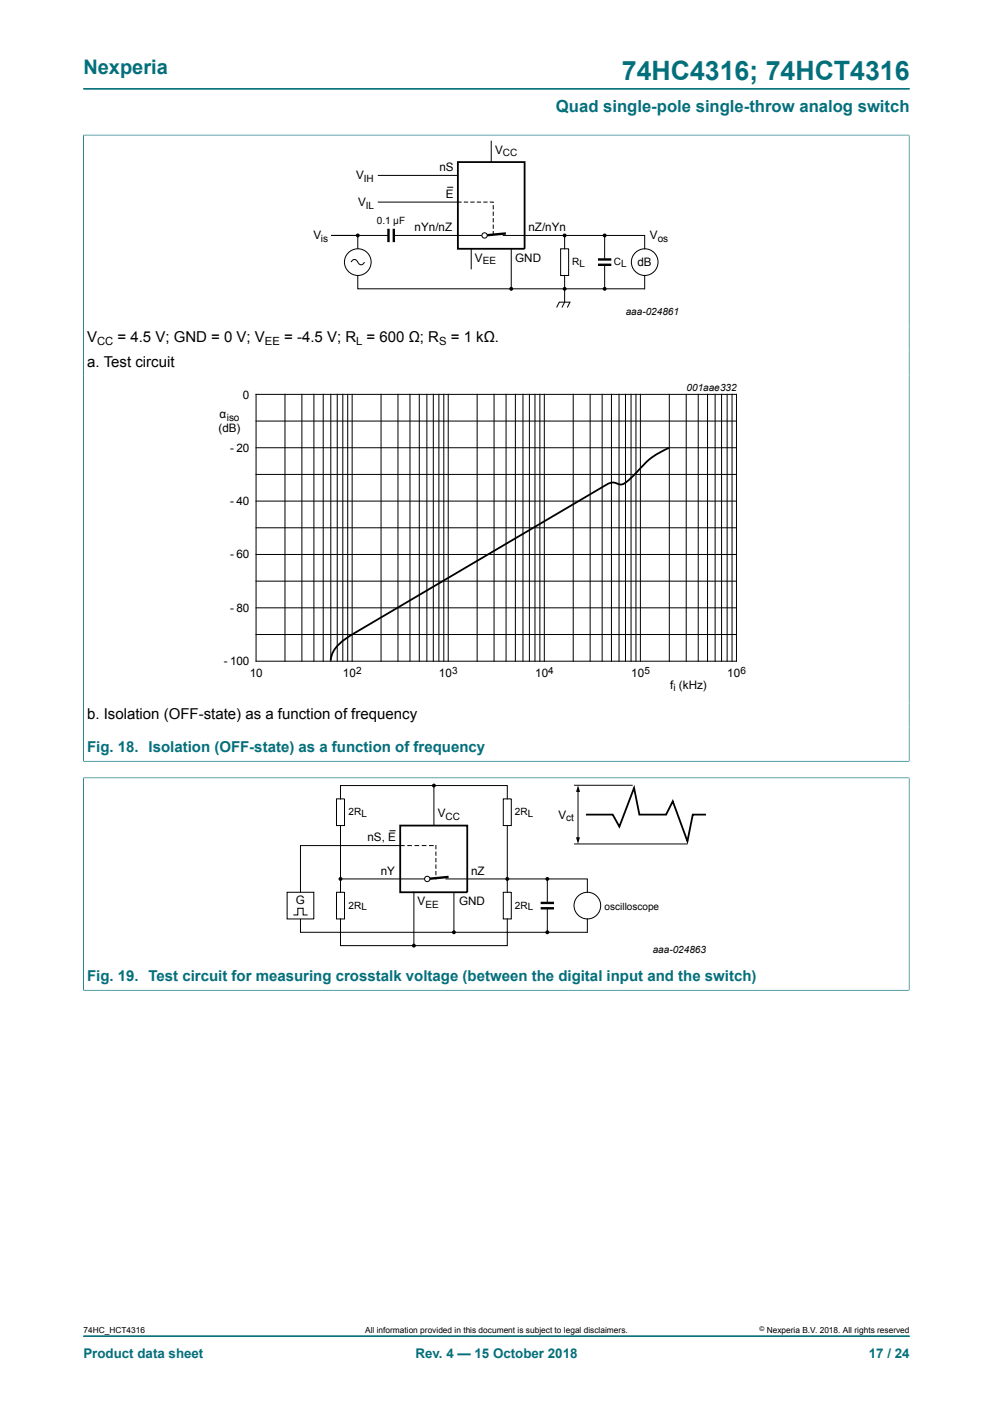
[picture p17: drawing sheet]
<svg xmlns="http://www.w3.org/2000/svg" width="210mm" height="297mm" viewBox="0 0 210 297" stroke-linecap="round" stroke-linejoin="round" font-family="sans-serif">
<defs><g id="words">
<text font-size="5.6" fill="#036f7b" x="131.5" y="16.8">74HC4316; 74HCT4316</text>
<text font-size="4.2" fill="#036f7b" x="17.6" y="15.6">Nexperia</text>
<text font-size="3.5" fill="#036f7b" x="117.6" y="23.7">Quad single-pole single-throw analog switch</text>
<g font-size="3.2">
<text x="18.4" y="72.4">V</text>
<text x="18.4" y="77.6">a. Test circuit</text>
<text x="24.8" y="72.4">= 4.5 V; GND = 0 V; V</text>
<text x="60.1" y="72.4">= -4.5 V; R = 600 Ω; R</text>
<text x="95.3" y="72.4">= 1 kΩ.</text>
<text x="18.4" y="152.2">b. Isolation (OFF-state) as a function of frequency</text>
</g>
<g font-size="3.2" fill="#036f7b">
<text x="18.4" y="159.2">Fig. 18. Isolation (OFF-state) as a function of frequency</text>
<text x="18.4" y="207.6">Fig. 19. Test circuit for measuring crosstalk voltage (between the digital input and the switch)</text>
</g>
<g font-size="2.8" fill="#036f7b">
<text x="17.6" y="287.2">Product data sheet</text>
<text x="87.9" y="287.2">Rev. 4 — 15 October 2018</text>
<text x="183.7" y="287.2">17 / 24</text>
</g>
<g font-size="2.5">
<text x="104.7" y="32.6">V</text>
<text x="75.3" y="38">V</text>
<text x="93" y="36.2">nS</text>
<text x="94.3" y="41.9">E</text>
<text x="75.7" y="43.7">V</text>
<text x="66.3" y="50.6">V</text>
<text x="87.7" y="48.9">nYn/nZ</text>
<text x="111.7" y="48.9">nZ/nYn</text>
<text x="137.5" y="50.6">V</text>
<text x="100.4" y="55.4">V</text>
<text x="109" y="55.4">GND</text>
<text x="134.8" y="56.3">dB</text>
<text x="46.4" y="88.5">α</text>
<text x="51.4" y="84.3">0</text>
<text x="46.2" y="91.4">(dB)</text>
<text x="48.6" y="95.6">- 20</text>
<text x="48.6" y="106.8">- 40</text>
<text x="48.6" y="118.1">- 60</text>
<text x="48.6" y="129.4">- 80</text>
<text x="47.3" y="140.7">- 100</text>
<text x="52.8" y="143.2">10</text>
<text x="72.5" y="143.2">10</text>
<text x="92.8" y="143.2">10</text>
<text x="113.2" y="143.2">10</text>
<text x="133.5" y="143.2">10</text>
<text x="153.8" y="143.2">10</text>
<text x="141.7" y="145.7">f (kHz)</text>
<text x="92.6" y="172.9">V</text>
<text x="118.1" y="173.3">V</text>
<text x="77.7" y="178">nS, E</text>
<text x="80.5" y="185">nY</text>
<text x="99.6" y="185">nZ</text>
<text x="62.5" y="191.3">G</text>
<text x="88.3" y="191.5">V</text>
<text x="97.1" y="191.5">GND</text>
</g>
<g font-size="2.4">
<text x="20.5" y="73">CC</text>
<text x="56" y="73">EE</text>
<text x="75.3" y="73">L</text>
<text x="92.9" y="73">S</text>
</g>
<g font-size="2.1">
<text x="106.3" y="33.1">CC</text>
<text x="76.9" y="38.5">IH</text>
<text x="77.4" y="44.2">IL</text>
<text x="79.7" y="47.5">0.1 µF</text>
<text x="67.9" y="51.1">is</text>
<text x="139.1" y="51.1">os</text>
<text x="102.1" y="55.9">EE</text>
<text x="121" y="56.1">RL</text>
<text x="129.8" y="56.1">CL</text>
<text x="132.3" y="66.7">aaa-024861</text>
<text x="145.2" y="82.6">001aae332</text>
<text x="47.9" y="89">iso</text>
<text x="75.3" y="142.5">2</text>
<text x="95.6" y="142.5">3</text>
<text x="116" y="142.5">4</text>
<text x="136.3" y="142.5">5</text>
<text x="156.6" y="142.5">6</text>
<text x="142.4" y="146.2">i</text>
<text x="73.7" y="172.3">2RL</text>
<text x="94.2" y="173.4">CC</text>
<text x="108.9" y="172.3">2RL</text>
<text x="119.7" y="173.7">ct</text>
<text x="73.7" y="192.2">2RL</text>
<text x="90" y="192">EE</text>
<text x="108.9" y="192.2">2RL</text>
<text x="127.9" y="192.4">oscilloscope</text>
<text x="138" y="201.6">aaa-024863</text>
</g>
<g font-size="1.8">
<text x="17.6" y="282">74HC_HCT4316</text>
<text x="77.2" y="282">All information provided in this document is subject to legal disclaimers.</text>
<text x="162.2" y="282">Nexperia B.V. 2018. All rights reserved</text>
</g>
<text font-size="1.4" x="160.6" y="281.6">©</text>
</g></defs>
<path d="M17.6 18.8h174.8M17.6 28.6h174.7M17.6 28.5v40.5M192.3 28.5v40.5" fill="none" stroke="#036f7b" stroke-width=".21"/>
<path d="M96.8 34.3h14.1v18.3h-14.1z" fill="none" stroke="#000" stroke-width=".38"/>
<path d="M79.9 37.1h16.9M103.9 29.8v4.5M75.7 58.3v2.8h60.6v-2.8M79.9 42.8h16.9M82.2 49.8h-6.5v2.8M83.3 49.8h18.9M99.7 52.6v4.3M106.4 49.8h29.9v2.8M108.1 52.6v8.5M117.7 65l.6-1.1h2.2l-.5 1.1M119.4 61.1v2.8l-.6 1.1" fill="none" stroke="#000" stroke-width=".21"/>
<g fill="#000">
<circle cx="75.7" cy="49.8" r=".28"/>
<circle cx="119.4" cy="49.8" r=".28"/>
<circle cx="127.9" cy="49.8" r=".28"/>
<circle cx="108.1" cy="61.1" r=".28"/>
<circle cx="119.4" cy="61.1" r=".28"/>
<circle cx="127.9" cy="61.1" r=".28"/>
</g>
<g fill="none" stroke="#000" stroke-width=".25">
<circle cx="75.7" cy="49.8" r=".28"/>
<circle cx="119.4" cy="49.8" r=".28"/>
<circle cx="127.9" cy="49.8" r=".28"/>
<circle cx="108.1" cy="61.1" r=".28"/>
<circle cx="119.4" cy="61.1" r=".28"/>
<circle cx="127.9" cy="61.1" r=".28"/>
</g>
<path d="M107 49.4l-4.5 .4" fill="none" stroke="#000" stroke-width=".51"/>
<circle cx="102.5" cy="49.8" r=".56" fill="#fefefe"/>
<g fill="none" stroke="#000" stroke-width=".21">
<path d="M94.6 39.6h1.3M70 49.8h5.7M74.3 55.5a.74 .74 0 0 1 .7-.6 .74 .74 0 0 1 .7 .6 .71 .71 0 0 0 .7 .5 .71 .71 0 0 0 .7-.5M96.8 42.8h.7M98.2 42.8h.7M99.6 42.8h.7M100.9 42.8h.7M102.3 42.8h.7M103.7 42.8h.6M104.3 43.5v.7M104.3 44.9v.7M104.3 46.2v.7"/>
<path d="M104.3 47.6v.7M104.3 49v.5M118.6 52.6h1.7v5.7h-1.7zM119.4 49.8v2.8M119.4 58.3v2.8M127.9 49.8v5.1M127.9 56v5.1M54.2 83.4h101.6v56.5h-101.6zM54.2 89.1h101.6M54.2 94.7h101.6M60.3 83.4v56.5M63.8 83.4v56.5"/>
<path d="M66.4 83.4v56.5M68.4 83.4v56.5M70 83.4v56.5M71.3 83.4v56.5M72.5 83.4v56.5M73.5 83.4v56.5M74.5 83.4v56.5M80.6 83.4v56.5M84.2 83.4v56.5M86.7 83.4v56.5M88.7 83.4v56.5M90.3 83.4v56.5"/>
<path d="M91.6 83.4v56.5M92.8 83.4v56.5M93.9 83.4v56.5M94.8 83.4v56.5M100.9 83.4v56.5M104.5 83.4v56.5M107 83.4v56.5M109 83.4v56.5M110.6 83.4v56.5M112 83.4v56.5M113.1 83.4v56.5M114.2 83.4v56.5"/>
<path d="M115.1 83.4v56.5M121.2 83.4v56.5M124.8 83.4v56.5M127.3 83.4v56.5M129.3 83.4v56.5M130.9 83.4v56.5M132.3 83.4v56.5M133.5 83.4v56.5M134.5 83.4v56.5M135.4 83.4v56.5M141.5 83.4v56.5M145.1 83.4v56.5"/>
<path d="M147.7 83.4v56.5M149.6 83.4v56.5M151.2 83.4v56.5M152.6 83.4v56.5M153.8 83.4v56.5M154.8 83.4v56.5M54.2 100.4h101.6M54.2 111.6h101.6M54.2 106h101.6M54.2 117.3h101.6M54.2 122.9h101.6M54.2 134.2h101.6"/>
<path d="M54.2 128.6h101.6M84.6 178.9h-21.1v9.8M91.8 166.2v8.4M63.5 194.4v2.8h60.7v-2.8M72 194.4v5.6h35.3v-2.8M72 185.9h17.8M87.5 188.7v11.3M94.3 185.9h29.9v2.8M96 188.7v8.5"/>
<circle cx="75.7" cy="55.4" r="2.81"/>
<circle cx="102.5" cy="49.8" r=".56"/>
<circle cx="136.3" cy="55.4" r="2.81"/>
</g>
<path d="M82.2 48.4v2.8M83.3 48.4v2.8M126.5 54.9h2.8M126.5 56h2.8M94.9 185.5l-4.5 .4" fill="none" stroke="#000" stroke-width=".51"/>
<path d="M17.6 28.6v132.5M17.7 28.6h174.5M192.3 28.6v132.5M17.6 161h174.7M17.6 164.6h174.7M17.6 164.5v45M192.3 164.5v45M17.6 209.5h174.7" fill="none" stroke="#036f7b" stroke-width=".21"/>
<path d="M41.5 80.6h126.9v66.3h-126.9z" fill="none" stroke="#fff" stroke-width=".21"/>
<path d="M141.5 94.7a17.1 17.1 0 0 0-7.1 5.5l-1.3 1.2a2.34 2.34 0 0 1-2.3 1 2.22 2.22 0 0 0-2.5 .1l-53.8 31.7a9.1 9.1 0 0 0-4.4 4.6l-.2 .9M84.6 174.6h14.2v14.1h-14.2z" fill="none" stroke="#000" stroke-width=".38"/>
<g fill="#000">
<circle cx="91.8" cy="166.2" r=".28"/>
<circle cx="72" cy="185.9" r=".28"/>
<circle cx="96" cy="197.2" r=".28"/>
<circle cx="107.3" cy="185.9" r=".28"/>
<circle cx="115.7" cy="185.9" r=".28"/>
<circle cx="115.7" cy="197.2" r=".28"/>
<circle cx="87.5" cy="200" r=".28"/>
</g>
<g fill="none" stroke="#000" stroke-width=".25">
<circle cx="91.8" cy="166.2" r=".28"/>
<circle cx="72" cy="185.9" r=".28"/>
<circle cx="96" cy="197.2" r=".28"/>
<circle cx="107.3" cy="185.9" r=".28"/>
<circle cx="115.7" cy="185.9" r=".28"/>
<circle cx="115.7" cy="197.2" r=".28"/>
<circle cx="87.5" cy="200" r=".28"/>
</g>
<circle cx="90.4" cy="185.9" r=".56" fill="#fefefe"/>
<g fill="none" stroke="#000" stroke-width=".21">
<path d="M71.2 169h1.7v5.6h-1.7zM72 169v-2.8h35.3v2.8M72 174.6v14.1M82.4 175.7h1.3M84.7 178.9h.8M86.2 178.9h.8M87.8 178.9h.7M89.3 178.9h.8M90.8 178.9h.8M92.2 178.9v.7M106.4 169h1.7v5.6h-1.7zM107.3 174.6v14.1"/>
<path d="M122.2 167.2v10.2M60.7 188.7h5.7v5.7h-5.7zM62.1 193.5h.9v-1.4h1.1v1.4h.9M71.2 188.7h1.7v5.7h-1.7zM92.2 180.2v.7M92.2 181.6v.7M92.2 183v.7M92.2 184.4v.6M92.2 185.7v.2M106.4 188.7h1.7v5.7h-1.7zM107.3 194.4v2.8M115.7 185.9v5.1"/>
<path d="M115.7 192.1v5.1"/>
<circle cx="90.4" cy="185.9" r=".56"/>
<circle cx="124.2" cy="191.6" r="2.81"/>
</g>
<path d="M114.3 191h2.9M114.3 192.1h2.9" fill="none" stroke="#000" stroke-width=".51"/>
<path d="M123.9 172.3h5.7l1.4 2.6 3.1-8.2 1.1 5.6h5.7l1.4-2.8 3.1 8.5 1.1-5.7h2.8" fill="none" stroke="#000" stroke-width=".38"/>
<path d="M121.8 177.1h.9l-.5 1.4zM122.2 166.1l.5 1.4h-.9z" fill="#000"/>
<path d="M121.4 166.1h12.4M121.4 178.5h24" fill="none" stroke="#090909" stroke-width=".21"/>
<path d="M17.6 164.6v44.8M17.7 164.6h174.5M192.3 164.6v44.8M17.7 209.5h174.5M17.6 282.6h174.8" fill="none" stroke="#036f7b" stroke-width=".21"/>
<use href="#words"/>
</svg>
